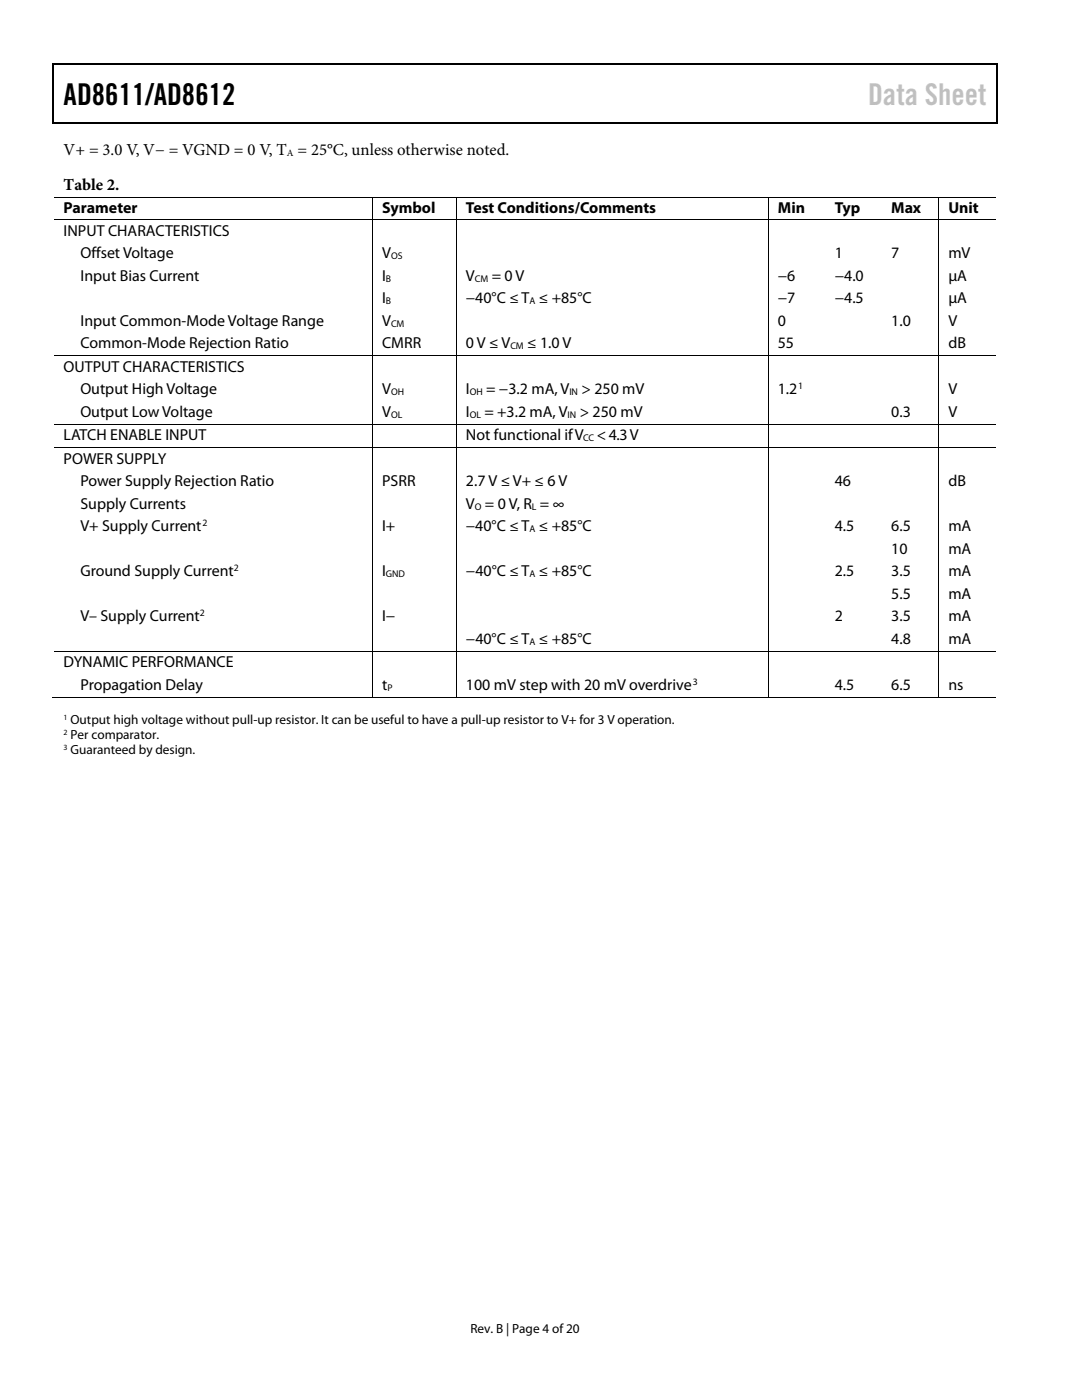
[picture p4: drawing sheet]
<svg xmlns="http://www.w3.org/2000/svg" width="216mm" height="279mm" viewBox="0 0 216 279" stroke-linecap="round" stroke-linejoin="round" font-family="sans-serif">
<defs><g id="words">
<text font-size="6" x="12.7" y="21">AD8611/AD8612</text>
<text font-size="6" fill="#c1c1c1" x="173.2" y="21">Data Sheet</text>
<g font-size="3.3">
<text x="12.7" y="30.9">V+ = 3.0 V, V− = VGND = 0 V, T = 25°C, unless otherwise noted.</text>
<text x="12.7" y="38">Table 2.</text>
</g>
<g font-size="3.2">
<text x="12.7" y="42.6">Parameter</text>
<text x="12.7" y="47.1">INPUT CHARACTERISTICS</text>
<text x="76.2" y="42.6">Symbol</text>
<text x="93" y="42.6">Test Conditions/Comments</text>
<text x="155.2" y="42.6">Min</text>
<text x="166.6" y="42.6">Typ</text>
<text x="177.8" y="42.6">Max</text>
<text x="189.2" y="42.6">Unit</text>
<text x="16" y="51.5">Offset Voltage</text>
<text x="76.2" y="51.5">V</text>
<text x="166.6" y="51.5">1</text>
<text x="177.8" y="51.5">7</text>
<text x="189.2" y="51.5">mV</text>
<text x="16" y="56">Input Bias Current</text>
<text x="76.2" y="56">I</text>
<text x="93" y="56">V</text>
<text x="98.1" y="56">= 0 V</text>
<text x="155.2" y="56">−6</text>
<text x="166.6" y="56">−4.0</text>
<text x="189.2" y="56">μA</text>
<text x="16" y="65">Input Common-Mode Voltage Range</text>
<text x="76.2" y="60.5">I</text>
<text x="76.2" y="65">V</text>
<text x="93" y="60.5">−40°C ≤ T ≤ +85°C</text>
<text x="155.2" y="65">0</text>
<text x="155.2" y="60.5">−7</text>
<text x="166.6" y="60.5">−4.5</text>
<text x="177.8" y="65">1.0</text>
<text x="189.2" y="60.5">μA</text>
<text x="189.2" y="65">V</text>
<text x="16" y="69.5">Common-Mode Rejection Ratio</text>
<text x="76.2" y="69.5">CMRR</text>
<text x="93" y="69.5">0 V ≤ V</text>
<text x="105.2" y="69.5">≤ 1.0 V</text>
<text x="155.2" y="69.5">55</text>
<text x="189.2" y="69.5">dB</text>
<text x="12.7" y="74.2">OUTPUT CHARACTERISTICS</text>
<text x="16" y="78.7">Output High Voltage</text>
<text x="16" y="83.2">Output Low Voltage</text>
<text x="76.2" y="78.7">V</text>
<text x="76.2" y="83.2">V</text>
<text x="93" y="83.2">I</text>
<text x="93" y="78.7">I</text>
<text x="96.6" y="83.2">= +3.2 mA, V</text>
<text x="97" y="78.7">= −3.2 mA, V</text>
<text x="115.7" y="83.2">&gt; 250 mV</text>
<text x="116" y="78.7">&gt; 250 mV</text>
<text x="155.2" y="78.7">1.2</text>
<text x="177.8" y="83.2">0.3</text>
<text x="189.2" y="78.7">V</text>
<text x="189.2" y="83.2">V</text>
<text x="12.7" y="87.9">LATCH ENABLE INPUT</text>
<text x="93" y="87.9">Not functional if V</text>
<text x="119.1" y="87.9">&lt; 4.3 V</text>
<text x="12.7" y="92.5">POWER SUPPLY</text>
<text x="16" y="97">Power Supply Rejection Ratio</text>
<text x="16" y="101.5">Supply Currents</text>
<text x="76.2" y="97">PSRR</text>
<text x="93" y="101.5">V = 0 V, R = ∞</text>
<text x="93" y="97">2.7 V ≤ V+ ≤ 6 V</text>
<text x="166.6" y="97">46</text>
<text x="189.2" y="97">dB</text>
<text x="16" y="106">V+ Supply Current</text>
<text x="76.2" y="106">I+</text>
<text x="93" y="106">−40°C ≤ T ≤ +85°C</text>
<text x="166.6" y="106">4.5</text>
<text x="177.8" y="106">6.5</text>
<text x="189.2" y="106">mA</text>
<text x="177.8" y="110.5">10</text>
<text x="189.2" y="110.5">mA</text>
<text x="16" y="115">Ground Supply Current</text>
<text x="76.2" y="115">I</text>
<text x="93" y="115">−40°C ≤ T ≤ +85°C</text>
<text x="166.6" y="115">2.5</text>
<text x="177.8" y="115">3.5</text>
<text x="177.8" y="119.5">5.5</text>
<text x="189.2" y="115">mA</text>
<text x="189.2" y="119.5">mA</text>
<text x="16" y="124">V– Supply Current</text>
<text x="76.2" y="124">I−</text>
<text x="166.6" y="124">2</text>
<text x="177.8" y="124">3.5</text>
<text x="189.2" y="124">mA</text>
<text x="93" y="128.5">−40°C ≤ T ≤ +85°C</text>
<text x="177.8" y="128.5">4.8</text>
<text x="189.2" y="128.5">mA</text>
<text x="12.7" y="133.2">DYNAMIC PERFORMANCE</text>
<text x="16" y="137.7">Propagation Delay</text>
<text x="76.2" y="137.7">t</text>
<text x="93" y="137.7">100 mV step with 20 mV overdrive</text>
<text x="166.6" y="137.7">4.5</text>
<text x="177.8" y="137.7">6.5</text>
<text x="189.2" y="137.7">ns</text>
</g>
<g font-size="2.6">
<text x="14.1" y="144.5">Output high voltage without pull-up resistor. It can be useful to have a pull-up resistor to V+ for 3 V operation.</text>
<text x="14.1" y="147.6">Per comparator.</text>
<text x="14.1" y="150.5">Guaranteed by design.</text>
<text x="93.9" y="266">Rev. B | Page 4 of 20</text>
</g>
<g font-size="1.9">
<text x="57.2" y="31.1">A</text>
<text x="78" y="51.7">OS</text>
<text x="77" y="56.2">B</text>
<text x="94.7" y="56.2">CM</text>
<text x="77" y="60.7">B</text>
<text x="78" y="65.2">CM</text>
<text x="105.7" y="60.7">A</text>
<text x="101.8" y="69.7">CM</text>
<text x="159.3" y="77.6">1</text>
<text x="78" y="78.9">OH</text>
<text x="78" y="83.4">OL</text>
<text x="93.7" y="78.9">OH</text>
<text x="93.7" y="83.4">OL</text>
<text x="113.3" y="83.4">IN</text>
<text x="113.6" y="78.9">IN</text>
<text x="116.4" y="88">CC</text>
<text x="94.7" y="101.7">O</text>
<text x="106.2" y="101.7">L</text>
<text x="40.4" y="105">2</text>
<text x="105.7" y="106.2">A</text>
<text x="46.7" y="114">2</text>
<text x="77" y="115.2">GND</text>
<text x="105.7" y="115.2">A</text>
<text x="39.9" y="122.9">2</text>
<text x="105.7" y="128.7">A</text>
<text x="77.3" y="137.8">P</text>
<text x="138.2" y="136.6">3</text>
</g>
<g font-size="1.6">
<text x="12.7" y="143.7">1</text>
<text x="12.7" y="146.7">2</text>
<text x="12.7" y="149.6">3</text>
</g>
</g></defs>
<g fill="#000">
<path d="M10.5 12.7h.3v1h-.3zM10.5 12.7h.3v.3h-.3zM133.3 12.7h.3v.3h-.3zM198.8 12.7h.2v1h-.2zM198.8 12.7h.2v.3h-.2zM10.5 24.4h.3v.3h-.3zM74.3 39.2h.1v.2h-.1zM91 39.2h.1v.2h-.1zM133.1 24.4h.2v.3h-.2zM153.2 39.2h.2v.2h-.2zM164.7 39.2h.1v.2h-.1zM175.9 39.2h.2v.2h-.2z"/>
<path d="M187.2 39.2h.2v.2h-.2zM198.8 24.4h.2v.3h-.2zM74.3 43.8h.1v.1h-.1zM91 43.8h.1v.1h-.1zM153.2 43.8h.2v.1h-.2zM164.7 43.8h.1v.1h-.1zM175.9 43.8h.2v.1h-.2zM187.2 43.8h.2v.1h-.2zM74.3 70.9h.1v.2h-.1zM91 70.9h.1v.2h-.1zM153.2 70.9h.2v.2h-.2zM164.7 70.9h.1v.2h-.1z"/>
<path d="M175.9 70.9h.2v.2h-.2zM187.2 70.9h.2v.2h-.2zM74.3 84.6h.1v.2h-.1zM74.3 89.2h.1v.2h-.1zM91 84.6h.1v.2h-.1zM91 89.2h.1v.2h-.1zM153.2 84.6h.2v.2h-.2zM153.2 89.2h.2v.2h-.2zM164.7 84.6h.1v.2h-.1zM164.7 89.2h.1v.2h-.1zM175.9 84.6h.2v.2h-.2zM175.9 89.2h.2v.2h-.2z"/>
<path d="M187.2 84.6h.2v.2h-.2zM187.2 89.2h.2v.2h-.2zM74.3 129.9h.1v.1h-.1zM74.3 139.1h.1v.1h-.1zM91 129.9h.1v.1h-.1zM91 139.1h.1v.1h-.1zM153.2 129.9h.2v.1h-.2zM153.2 139.1h.2v.1h-.2zM164.4 139.1h.2v.1h-.2zM164.7 129.9h.1v.1h-.1zM175.7 139.1h.2v.1h-.2zM175.9 129.9h.2v.1h-.2z"/>
<path d="M187.2 129.9h.2v.1h-.2zM187.2 139.1h.2v.1h-.2z"/>
</g>
<path d="M10.7 13.7v10.7M10.8 12.8h122.5M133.6 12.8h65.2M198.9 13.7v10.7M10.8 24.5h188" fill="none" stroke="#000" stroke-width=".25"/>
<g fill="none" stroke="#000" stroke-width=".2">
<path d="M10.8 39.3h63.5M74.3 39.4v4.4M74.4 39.3h16.6M91.1 39.4v4.4M91.1 39.3h62.1M153.3 39.4v4.4M153.4 39.3h11.3M164.8 39.3h11.1M176.1 39.3h11.1M187.3 39.4v4.4M187.4 39.3h11.4M10.8 43.8h63.5"/>
<path d="M74.3 43.9v27M74.4 43.8h16.6M91.1 43.9v27M91.1 43.8h62.1M153.3 43.9v27M153.4 43.8h11.3M164.8 43.8h11.1M176.1 43.8h11.1M187.3 43.9v27M187.4 43.8h11.4M10.8 71h63.5M74.3 71.1v13.5"/>
<path d="M74.4 71h16.6M91.1 71.1v13.5M91.1 71h62.1M153.3 71.1v13.5M153.4 71h11.3M164.8 71h11.1M176.1 71h11.1M187.3 71.1v13.5M187.4 71h11.4M10.8 84.7h63.5M10.8 89.3h63.5M74.3 84.8v4.4"/>
<path d="M74.3 89.4v40.5M74.4 84.7h16.6M74.4 89.3h16.6M91.1 84.8v4.4M91.1 89.4v40.5M91.1 84.7h62.1M91.1 89.3h62.1M153.3 84.8v4.4M153.3 89.4v40.5M153.4 84.7h11.3M153.4 89.3h11.3M164.8 84.7h11.1"/>
<path d="M164.8 89.3h11.1M176.1 84.7h11.1M176.1 89.3h11.1M187.3 84.8v4.4M187.3 89.4v40.5M187.4 84.7h11.4M187.4 89.3h11.4M10.5 139.1h63.8M10.8 130h63.5M74.3 130v9.1M74.4 130h16.6M74.4 139.1h16.6"/>
<path d="M91.1 130v9.1M91.1 130h62.1M91.1 139.1h62.1M153.3 130v9.1M153.4 130h11.3M153.4 139.1h33.8M164.8 130h11.1M176.1 130h11.1M187.3 130v9.1M187.4 130h11.4M187.4 139.1h11.4"/>
</g>
<use href="#words"/>
</svg>
